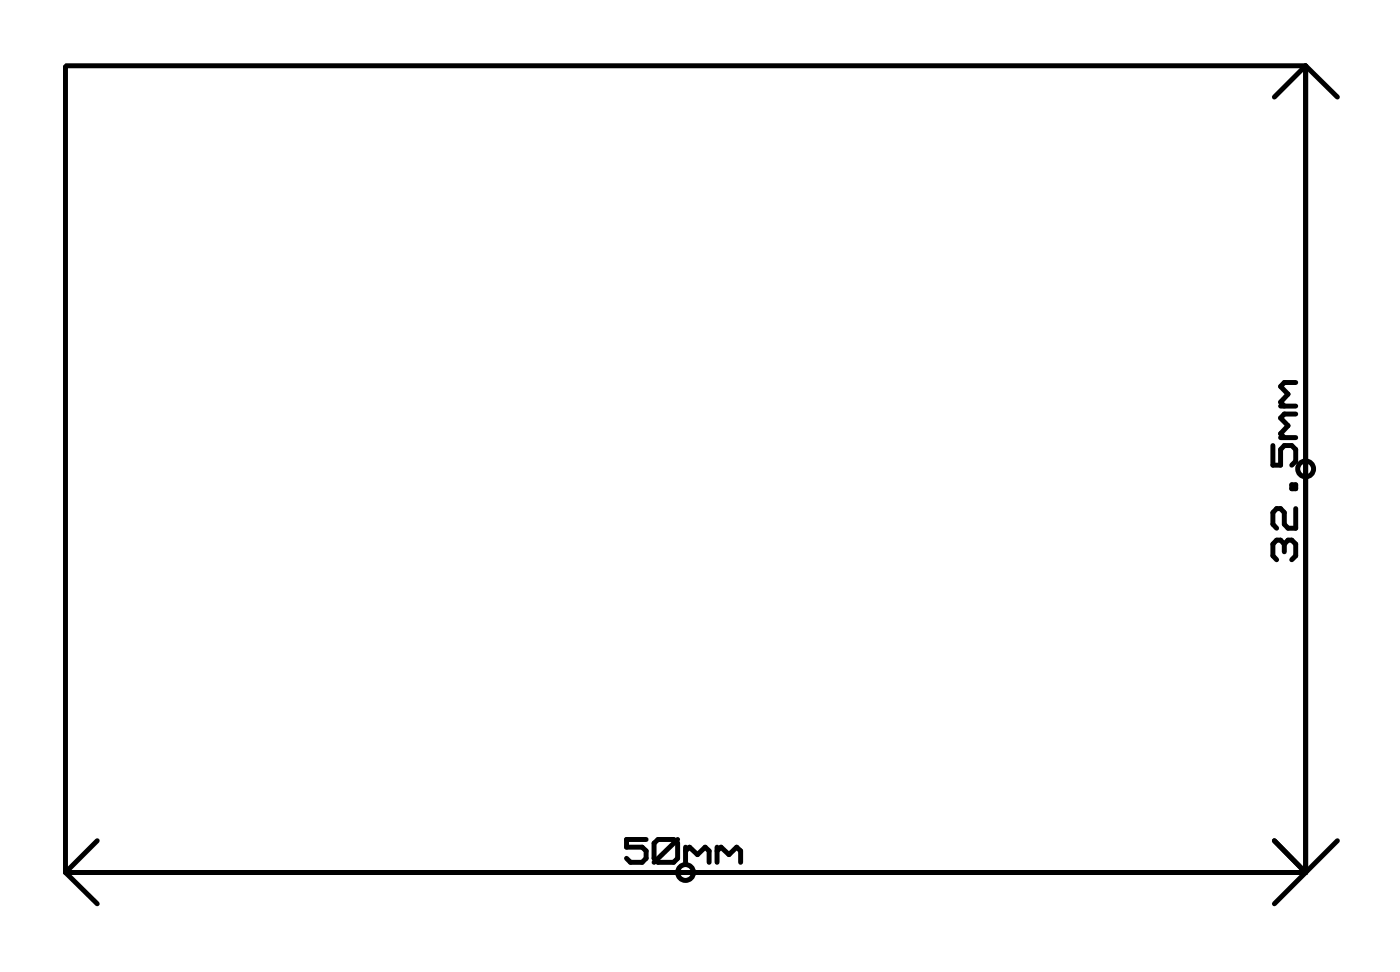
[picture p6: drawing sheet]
<svg xmlns="http://www.w3.org/2000/svg" width="56mm" height="39mm" viewBox="0 0 56 39" stroke-linecap="round" stroke-linejoin="round" font-family="sans-serif">
<g fill="none" stroke="#000" stroke-width=".2">
<path d="M2.6 2.6h50v32.5h-50zM51.3 17.9v.8h.3v-.6l.2-.2h.3l.1 .2v.5l-.1 .1M51.6 17.6h.6M51.6 16.4h.6M52.1 19.5h.1v.2h-.1zM52.2 16.7h-.4l-.2 .1 .3 .3-.3 .4 .2 .1M52.2 15.4h-.4l-.2 .2 .3 .3-.3 .3 .2 .2M52.6 2.6v32.5M52.6 2.6l-1.2 1.3M52.6 2.6l1.3 1.3M2.6 35.1h50M2.6 35.1l1.3 1.3"/>
<path d="M3.9 33.9l-1.3 1.2M26 33.8h-.7v.3h.6l.1 .2v.3l-.1 .1h-.5l-.1-.1M26.4 34l.1-.2h.7l.1 .2v.6l-.1 .1h-.7l-.1-.1zM27.3 33.8l-.9 .9M27.6 34.1v.6M27.6 34.3l.2-.2 .3 .3 .3-.3 .2 .2v.4M28.9 34.1v.6M28.9 34.3l.2-.2 .3 .3 .3-.3 .2 .2v.4M51.4 33.9l1.2 1.2M51.8 21.9l-.2-.1h-.1l-.2 .1v.5l.2 .1M51.8 21.9l.1-.1h.2l.1 .1v.5l-.1 .1M51.8 21.9v.3"/>
<path d="M52.2 20.5v.8h-.3l-.1-.2v-.5l-.2-.1h-.1l-.2 .1v.5l.2 .2M53.9 33.9l-2.5 2.5"/>
<circle cx="52.6" cy="18.9" r=".32"/>
<circle cx="27.6" cy="35.1" r=".32"/>
</g>
</svg>
